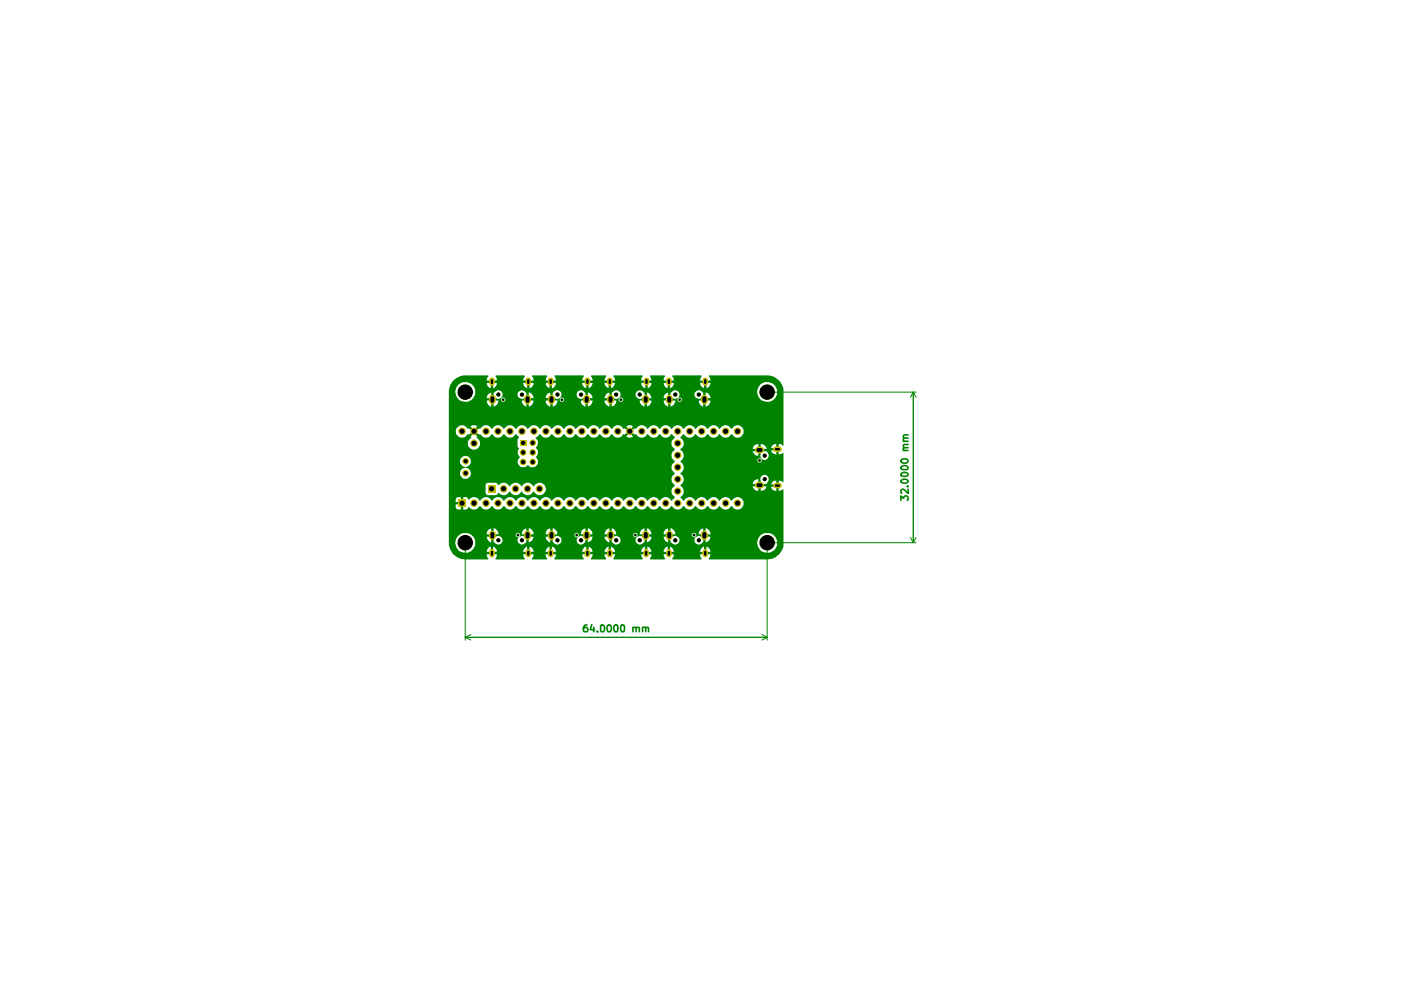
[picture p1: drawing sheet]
<svg xmlns="http://www.w3.org/2000/svg" width="297mm" height="210mm" viewBox="0 0 297 210" stroke-linecap="round" stroke-linejoin="round" font-family="sans-serif">
<path d="M95.9 80.9l1.4-1.1 1-.2h5.1l.1 .2-.3 .5v.4h2.1v-.5l-.2-.4 .1-.2h6l.1 .2-.4 .9h2.2v-.4l-.3-.5 .1-.2h3l.2 .2-.4 .5v.4h2.2v-.4l-.4-.5 .1-.2h6.1l.1 .2-.3 .3-.1 .6h2.2v-.4l-.3-.5 .1-.2h3l.1 .2-.3 .9h2.2v-.4l-.4-.5 .1-.2h6l.2 .2-.3 .5v.4h2.1v-.4l-.3-.5 .1-.2h3l.2 .2-.4 .5v.4h2.1v-.5l-.3-.4 .2-.2h6l.1 .2-.4 .9h2.2v-.4l-.3-.5 .1-.2h12.6l1 .2a3.6 3.6 0 0 1 1.6 1.5l.5 1.1v12.1l-.6-.4h-.4v2.3l1-.4v6.2l-1-.3v2.2l1-.3-.1 12.3a3.6 3.6 0 0 1-3 2.5h-12.6l-.1-.2 .2-.3 .1-.6h-2.2v.4l.4 .5-.1 .2h-6l-.2-.2 .3-.5v-.4h-2.1v.4l.4 .5-.2 .2h-3l-.1-.2 .3-.5v-.4h-2.1v.4l.3 .5-.2 .2h-6l-.1-.2 .4-.9h-2.2v.4l.3 .5-.1 .2h-3l-.1-.2 .3-.9h-2.2v.4l.4 .5-.1 .2h-6.1l-.1-.2 .4-.5v-.4h-2.2v.5l.3 .4-.1 .2h-3l-.1-.2 .3-.5v-.4h-2.2l.1 .5 .3 .4-.1 .2h-6l-.2-.2 .3-.5v-.4h-2.1v.4l.3 .5v.2l-5.2-.1a3.3 3.3 0 0 1-3.1-3.3h1.3l.1 .3a2.09 2.09 0 0 0 2.9 1.5h51.1l-.4-.9-.4-.2v1.1h-.5v-1.1a1.05 1.05 0 0 0-.9 1.1h-5.6v-.4l-.7-.7v1.1h-.5v-1.1l-.4 .1-.3 .3-.2 .7h-2.6v-.2a1.01 1.01 0 0 0-.9-.9v1.1h-.5v-1.1a1.1 1.1 0 0 0-.7 1.1h-5.6l-.2-.6-.7-.5v1.1h-.5v-1.1l-.5 .3-.2 .3-.1 .5h-2.6l-.1-.6-.7-.5v1.1h-.5v-1.1a1.24 1.24 0 0 0-.9 1.1h-5.5v-.2a1.01 1.01 0 0 0-.9-.9v1.1h-.5l-.1-1.1a1.44 1.44 0 0 0-.7 1.1h-2.6l-.2-.8-.6-.3v1.1h-.5l-.1-1.1a1.35 1.35 0 0 0-.8 1.1h-5.6v-.4l-.7-.7v1.1h-.5v-1.1l-.6 .3-.3 .5v.3h-3.6l.3-.2a2.13 2.13 0 0 0 .4-3h2.9v.2a1.27 1.27 0 0 0 .9 1h.8v.1l.4 .3a.98 .98 0 0 0 1.3-.8h3.1v.1a1 1 0 0 0 .8 .7 1 1 0 0 0 1-.4 1.23 1.23 0 0 0 1.6-1.2h2.6l.1 .6 .5 .5 1 .1 .1 .1a.9 .9 0 0 0 1.6-.1v-.4h3.3l.2 .6a1.1 1.1 0 0 0 1.5-.1l.6-.1a1.16 1.16 0 0 0 1-1.2h2.6l.4 .9 .4 .3h.9a.89 .89 0 0 0 1.2 .3l.3-.2 .2-.5h3.1l.3 .6a.93 .93 0 0 0 1.4-.1l.1-.1h.7l.6-.3 .3-.6v-.3h2.6l.3 .8 .3 .3 1 .1 .4 .3a.77 .77 0 0 0 1.1-.2l.3-.5h3.1l.2 .5 .7 .4 .7-.3h11.7a2.12 2.12 0 0 0 2.7 2 2.12 2.12 0 0 0 1.3-3.1l-.1-.2-.7-.7-.5-.2h-1.1a2.19 2.19 0 0 0-1.6 2.2h-11.7l.2-.2a1.36 1.36 0 0 0 1.6-1.2h-1v1.2h-.5v-1.2h-.5l-.3-.2h-.3l-.6 .4-.2 .6h-3.1l-.1-.2a.9 .9 0 0 0-1.3-.6h-.5v1.2h-.6v-1.2h-4.4v1.2h-.5v-1.2l-.6-.1a.99 .99 0 0 0-1.4 .9h-3.1l-.2-.6-.6-.4h-.3l-.3 .2h-.5v1.2h-.5v-1.2h-4.6v1.2h-.5v-1.2l-.5-.1a.92 .92 0 0 0-1.3 .9h-3.3v-.2a.89 .89 0 0 0-1.2-.7l-.6 .1v1.2h-.5v-1.2h-4.6v1.2h-.5v-1.2l-.8-.2h-.3l-.6 .4-.2 .6h-3.1a.95 .95 0 0 0-1.4-.8h-.6v1.2h-.5v-1.2h-3.8l-.6-.6 50.9 .1v-.3a1.17 1.17 0 0 0-1-1v1.2h-.5v-1.2l-.6 .3-.3 .6v.3h-5a1.39 1.39 0 0 0-1-1.2v1.2h-.6v-1.2l-.5 .3-.4 .6v.3h-2.6l-.1-.4a.9 .9 0 0 0-.8-.8v1.2h-.5v-1.2l-.8 .4-.3 .8h-5v-.4a.9 .9 0 0 0-.9-.8v1.2h-.5v-1.2l-.8 .4-.2 .8h-2.6a1.31 1.31 0 0 0-.8-1.2h-.2v1.2h-.5v-1.2a1.16 1.16 0 0 0-1 1.2h-4.9l-.2-.6-.7-.6h-.1v1.2h-.5v-1.2a1.16 1.16 0 0 0-1 1.2h-2.6v-.2a1.17 1.17 0 0 0-1-1v1.2h-.5v-1.2l-.7 .4-.2 .5v.3h-5v-.2a1.17 1.17 0 0 0-1.1-1v1.2h-.5v-1.2l-.6 .4-.3 .5v.3h-3.7l-.3-.2h-1.1l-.3 .2a1.96 1.96 0 0 0-1.3 2h-1.3v-7.7h1.4l.4 .5h1.9l.4-.5h.2a1.27 1.27 0 0 0 2.2-.2l.2 .1a1.31 1.31 0 0 0 1.2 .7 1.31 1.31 0 0 0 1.1-.8l.2 .1a1.31 1.31 0 0 0 1.2 .7 1.31 1.31 0 0 0 1.2-.8l.1 .1a1.31 1.31 0 0 0 1.2 .7 1.31 1.31 0 0 0 1.2-.8l.2 .1a1.31 1.31 0 0 0 1.2 .7 1.31 1.31 0 0 0 1.1-.8l.2 .1a1.31 1.31 0 0 0 1.2 .7 1.31 1.31 0 0 0 1.2-.8l.2 .1a1.31 1.31 0 0 0 1.2 .7 1.31 1.31 0 0 0 1.1-.8l.2 .1a1.31 1.31 0 0 0 1.2 .7 1.31 1.31 0 0 0 1.2-.8l.1 .1a1.31 1.31 0 0 0 1.2 .7 1.31 1.31 0 0 0 1.2-.8l.2 .1a1.31 1.31 0 0 0 1.2 .7 1.31 1.31 0 0 0 1.1-.8l.2 .1a1.31 1.31 0 0 0 1.2 .7 1.31 1.31 0 0 0 1.2-.8l.2 .1a1.31 1.31 0 0 0 1.2 .7 1.31 1.31 0 0 0 1.1-.8l.2 .1a1.31 1.31 0 0 0 1.2 .7 1.31 1.31 0 0 0 1.2-.8l.1 .1a1.31 1.31 0 0 0 1.2 .7 1.31 1.31 0 0 0 1.2-.8l.2 .1a1.31 1.31 0 0 0 1.2 .7 1.31 1.31 0 0 0 1.1-.8l.2 .1a1.31 1.31 0 0 0 1.2 .7 1.31 1.31 0 0 0 1.2-.8l.2 .1a1.31 1.31 0 0 0 1.2 .7 1.31 1.31 0 0 0 1.1-.8l.2 .1a1.31 1.31 0 0 0 1.2 .7 1.31 1.31 0 0 0 1.2-.8l.1 .1a1.31 1.31 0 0 0 1.2 .7 1.31 1.31 0 0 0 1.2-.8l.2 .1a1.31 1.31 0 0 0 1.2 .7 1.31 1.31 0 0 0 1.1-.8l.2 .1a1.31 1.31 0 0 0 1.2 .7 1.31 1.31 0 0 0 1.2-.8l.2 .1a1.31 1.31 0 0 0 1.2 .7 1.31 1.31 0 0 0 1.1-.8l.2 .1a1.31 1.31 0 0 0 2 .4 1.31 1.31 0 0 0 0-2.1 1.31 1.31 0 0 0-2 .5l-.2-.1a1.31 1.31 0 0 0-1.2-.7 1.31 1.31 0 0 0-1.1 .8l-.2-.1a1.31 1.31 0 0 0-1.2-.7 1.31 1.31 0 0 0-1.2 .8l-.2-.1a1.31 1.31 0 0 0-1.2-.7 1.31 1.31 0 0 0-1.1 .8l-.2-.1a1.31 1.31 0 0 0-1.2-.7 1.31 1.31 0 0 0-1.2 .8h-.1l-.7-.8 .7-.8v-.8l-.5-.7h15.2l.3 .5 .5 .5 1.4-.1 .5-.4 .2-.4h1l.2 .5 .3 .3 .6 .1v-.9l-3.3-.1v1h-.5v-1h-16.4l-.2-.2 .2-.2h20.2v-.8l-.7 .1-.4 .7h-19.1l.2-.2 16.2 .1v-1h.4l.1 1h1.3v-.2l.4-.6a.94 .94 0 0 0-.5-1 .94 .94 0 0 0-1 .1l-.3 .7h-.7l-.6 .3-.3 .6h-15l.2-.2a1.39 1.39 0 0 0-.4-1.8l-.2-.2 .2-.1a1.45 1.45 0 0 0-.2-2.4l.3-.2a1.5 1.5 0 0 0 .1-1.9h15l.6 .8 1 .1v.2a.91 .91 0 0 0 1.4 .6 .91 .91 0 0 0 0-1.6v-.1h-1.3l-.1 .9h-.4v-.9h-16.2l-.2-.2h19.1a1.04 1.04 0 0 0 1.1 .9v-.9h-20.2a.22 .22 0 0 1-.2-.2 .22 .22 0 0 1 .2-.2l18.2 .1-.1-.2h2.1v-.9l-.9 .3-.2 .6h-1a1.34 1.34 0 0 0-1.2-.9v1h-.5v-1h-.3a1.3 1.3 0 0 0-.9 1h-15.2a1.36 1.36 0 0 0 .5-1.5l-.7-.9 .7-.7 .8 .7a1.46 1.46 0 0 0 1.7-.6l.2-.1 .5 .6a1.44 1.44 0 0 0 1.8-.5l.2-.1 .5 .6a1.44 1.44 0 0 0 1.9-.5l.2-.1 .5 .6a1.44 1.44 0 0 0 1.8-.5l.2-.1 .5 .6a1.38 1.38 0 0 0 1.9-.7 1.36 1.36 0 0 0-.5-1.5l-.5-.2h-.5l-.4 .1-.5 .6-.2-.1a1.37 1.37 0 0 0-1.8-.5l-.5 .6-.2-.1a1.37 1.37 0 0 0-1.9-.5l-.5 .6-.2-.1a1.37 1.37 0 0 0-1.8-.5l-.5 .6-.2-.1a1.37 1.37 0 0 0-1.9-.5l-.5 .6-.1-.1a1.37 1.37 0 0 0-1.9-.5l-.5 .6-.2-.1a1.37 1.37 0 0 0-1.8-.5l-.5 .6-.2-.1a1.37 1.37 0 0 0-1.9-.5l-.5 .6-.2-.1a1.37 1.37 0 0 0-1.8-.5l-.5 .6-.3-.1-.7 .7 .7 .7 .3-.2 .7 .7a1.46 1.46 0 0 0 1.6-.6l.2-.1 .5 .6a1.44 1.44 0 0 0 1.9-.5l.2-.1 .5 .6a1.44 1.44 0 0 0 1.8-.5l.2-.1 .6 .6v.3l-.6 .5-.2 .6a1.21 1.21 0 0 0 .8 1.2v.2l-.6 .5v.2a1.32 1.32 0 0 0 .5 1.6l.1 .3-.6 .5a1.23 1.23 0 0 0 .6 1.7v.3l-.6 .6a1.18 1.18 0 0 0 .6 1.7v.2l-.6 .5-.2 .6 .2 .7 .6 .5v.3l-.5 .3-.1 .3-.2-.1a1.31 1.31 0 0 0-1.2-.7 1.31 1.31 0 0 0-1.1 .8l-.2-.1a1.31 1.31 0 0 0-1.2-.7 1.31 1.31 0 0 0-1.2 .8l-.2-.1a1.31 1.31 0 0 0-1.2-.7 1.31 1.31 0 0 0-1.1 .8l-.2-.1a1.31 1.31 0 0 0-1.2-.7 1.31 1.31 0 0 0-1.2 .8l-.1-.1a1.31 1.31 0 0 0-1.2-.7 1.31 1.31 0 0 0-1.2 .8l-.2-.1a1.31 1.31 0 0 0-1.2-.7 1.31 1.31 0 0 0-1.1 .8l-.2-.1a1.31 1.31 0 0 0-1.2-.7 1.31 1.31 0 0 0-1.2 .8l-.2-.1a1.31 1.31 0 0 0-1.2-.7 1.31 1.31 0 0 0-1.1 .8l-.2-.1a1.31 1.31 0 0 0-1.2-.7 1.31 1.31 0 0 0-1.2 .8l-.1-.1a1.31 1.31 0 0 0-1.2-.7 1.31 1.31 0 0 0-1.2 .8l-.2-.1a1.31 1.31 0 0 0-1.2-.7 1.31 1.31 0 0 0-1.1 .8l-.2-.1a1.31 1.31 0 0 0-1.2-.7 1.31 1.31 0 0 0-1.2 .8l-.2-.1a1.31 1.31 0 0 0-1.2-.7 1.31 1.31 0 0 0-1.1 .8l-.2-.1a1.31 1.31 0 0 0-1.2-.7 1.31 1.31 0 0 0-1.2 .8l-.1-.1a1.31 1.31 0 0 0-1.2-.7 1.31 1.31 0 0 0-1.2 .8l-.2-.1a1.31 1.31 0 0 0-1.2-.7 1.31 1.31 0 0 0-1.1 .8l-.2-.1a1.36 1.36 0 0 0-2.2-.2h-.2l-.4-.5h-.7v2.6h-.5v-1.1h-1l-.1 .6h-1.4v-1.1h2.5v-1l-.8 .1-.3 .3v.6h-1.4v-1.9h7.8l.4 .5h1.8l.4-.5 .4 .2a1.27 1.27 0 0 0 1.9-.5l.3 .1a1.25 1.25 0 0 0 1.2 .7 1.25 1.25 0 0 0 1.1-.8l.2 .1a1.25 1.25 0 0 0 1.2 .7 1.25 1.25 0 0 0 1.1-.8l.3 .1a1.32 1.32 0 0 0 1.9 .5 1.32 1.32 0 0 0 .3-2 1.32 1.32 0 0 0-2-.1l-.3 .4h-.2a1.29 1.29 0 0 0-1.2-.8 1.29 1.29 0 0 0-1.1 .8l-.2-.1a1.33 1.33 0 0 0-1.2-.7 1.33 1.33 0 0 0-1.2 .8l-.2-.1a1.3 1.3 0 0 0-2.2-.1h-.1l-.4-.5h-2l-.2 .4v1.7h-7.8v-4.2h2.3v.4a1.17 1.17 0 0 0 2 .5 1.17 1.17 0 0 0-.5-2l-.3-.1 .1-.1a1.16 1.16 0 0 0 .7-1.9 1.16 1.16 0 0 0-2 .4v.7l.6 .7 .5 .2v.1a1.18 1.18 0 0 0-1.1 1.1h-2.3v-6.3h3.9l.1 .2a1.31 1.31 0 0 0 2.1 .9 1.31 1.31 0 0 0-.1-2.2l-.2-.2 .2-.2-.7-.6-.8 .6 .2 .1v.3l-.6 .5-.2 .6h-3.9v-2.6h1.4l.2 .7 .7 .6a1.46 1.46 0 0 0 1.6-.6l.2-.1 .1 .2 .8-.8h.6l.8 .8 .3-.2 .5 .6a1.44 1.44 0 0 0 1.8-.5l.2-.1 .5 .6a1.44 1.44 0 0 0 1.9-.5l.1-.1 .5 .6a1.44 1.44 0 0 0 1.9-.5l.2-.1 .6 .7-.4 .4v1.6l.4 .5a1.21 1.21 0 0 0 .1 1.7 1.21 1.21 0 0 0 .4 2.2 1.19 1.19 0 0 0 1.2-.4l.2-.1a1.15 1.15 0 0 0 1.7 .1 1.15 1.15 0 0 0-.1-1.7l.3-.4a1.23 1.23 0 0 0-.1-1.4l-.2-.4a1.19 1.19 0 0 0 0-1.8l-.1-.2 .9-.8h.2l.5 .6a1.44 1.44 0 0 0 1.8-.5l.2-.1 .5 .6a1.44 1.44 0 0 0 1.9-.5l.1-.1 .5 .6a1.44 1.44 0 0 0 1.9-.5l.2-.1 .5 .6a1.44 1.44 0 0 0 1.8-.5l.2-.1 .5 .6a1.44 1.44 0 0 0 1.9-.5l.2-.1 .5 .6a1.44 1.44 0 0 0 1.8-.5l.2-.1 .5 .6 .4 .2h.5l.5-.3h1.1l.5 .3 .9-.2-.7-.7-.7 .6h-1.1l.5-.5 .2 .2 .8-.8-.8-.6-.2 .1-.5-.5h1.1l.7 .7 .7-.8-.9-.1-.5 .2h-1.1l-.5-.2a1.44 1.44 0 0 0-1.4 .7l-.2-.1a1.37 1.37 0 0 0-1.8-.5l-.5 .6-.2-.1a1.37 1.37 0 0 0-1.9-.5l-.5 .6-.2-.1a1.37 1.37 0 0 0-1.8-.5l-.5 .6-.2-.1a1.37 1.37 0 0 0-1.9-.5l-.5 .6-.1-.1a1.37 1.37 0 0 0-1.9-.5l-.5 .6-.2-.1a1.37 1.37 0 0 0-1.8-.5l-.5 .6-.2-.1a1.37 1.37 0 0 0-1.9-.5l-.5 .6-.2-.1a1.37 1.37 0 0 0-1.8-.5l-.5 .6-.2-.1a1.37 1.37 0 0 0-1.9-.5l-.5 .6-.1-.1a1.37 1.37 0 0 0-1.9-.5l-.5 .6-.2-.1a1.37 1.37 0 0 0-1.8-.5l-.5 .6-.3-.1-.8 .6h-.6l-.8-.6-.3 .1-.5-.5h1.1l.8 .7 .7-.8-1-.1-.5 .2h-1.1a1.24 1.24 0 0 0-1.9 .6l-.1 .4h-1.4v-8.2l1.4 .1a1.96 1.96 0 0 0 1.8 1.9h.8l.3-.2h3.7v.2a1.22 1.22 0 0 0 .9 1 1.22 1.22 0 0 0 1.3-.4l.3-.8h5v.2a1.22 1.22 0 0 0 .9 1 1.22 1.22 0 0 0 1.3-.4l.2-.8h2.6l.1 .6 .5 .5a1.27 1.27 0 0 0 1.9-1l5-.1a1.34 1.34 0 0 0 .8 1.2 1.57 1.57 0 0 0 1.4-.4l.2-.8h2.6v.2a1.36 1.36 0 0 0 1.9 .8l.5-.7v-.3h5l.2 .6 .7 .6h.7l.6-.3 .3-.6v-.3h2.6a1.25 1.25 0 0 0 .9 1.1 1.25 1.25 0 0 0 1.3-.3l.3-.8h5v.2a1.23 1.23 0 0 0 1.2 1 1.23 1.23 0 0 0 1.2-1.1v-.2h-.9l-.1 1.3h-.5v-1.3h-6.9v1.3h-.6v-1.3h-4.4v1.3h-.5v-1.3h-7v1.3h-.5v-1.3h-4.6v1.3h-.5v-1.3h-6.9v1.3h-.5v-1.3h-4.5l-.1 1.3h-.5v-1.3h-6.9l-.1 1.3h-.5v-1.3l-4.6 .1 .8-.6 4.9 .1a1.04 1.04 0 0 0 1.4-.7v-.1h3.1a.95 .95 0 0 0 1.5 .7l6.6 .1a.88 .88 0 0 0 1.2-.8h3.3v.1a.9 .9 0 0 0 1.3 .6h6.6l.6 .2 .5-.3 .3-.6h3.1a.95 .95 0 0 0 1.4 .7l6.6 .1a.99 .99 0 0 0 1.4-.8h3.1v.1a.94 .94 0 0 0 1.4 .6h2l-.4-.9-.5-.3h10.8l.1 .3a2.09 2.09 0 0 0 2.8 1.5 2.09 2.09 0 0 0 1-3 2.13 2.13 0 0 0-2.4-.9 2.13 2.13 0 0 0-1.5 2.1h-10.9v1.2h-.5v-1.2l-.3-.2a.96 .96 0 0 0-1.6 .7h-3.1l-.3-.6a.77 .77 0 0 0-1.1-.2l-.5 .3v1.2h-.6v-1.2l-.6 .5-.3 .4v.3h-2.6v-.2a1.21 1.21 0 0 0-.9-1v1.2h-.5v-1.2l-.6-.3a.87 .87 0 0 0-1.2 .2l-.2 .6h-3.1l-.1-.5a.86 .86 0 0 0-1.5-.1l-.3 .1v1.2h-.5v-1.2l-.8 .5-.2 .7h-2.6l-.1-.6-.5-.5-.4-.1v1.2h-.5v-1.2l-.3-.2a.92 .92 0 0 0-1-.2 .92 .92 0 0 0-.5 .9h-3.3v-.2a.89 .89 0 0 0-.7-.8 .89 .89 0 0 0-1 .5h-.1v1.2h-.5v-1.2l-.8 .5-.2 .7h-2.6a1.39 1.39 0 0 0-1-1.2v1.2h-.5v-1.2l-.3-.2a.96 .96 0 0 0-1.6 .7h-3.1l-.1-.2a.79 .79 0 0 0-1-.7l-.9 .4v1.2h-.5v-1.2l-.6 .5-.3 .4v.3h-2.9l.1-.1a1.95 1.95 0 0 0 .2-2l-.2-.4-.7-.6h3.5a1.06 1.06 0 0 0 1.1 1 1.06 1.06 0 0 0 1-1h5.6l.1 .1a1.07 1.07 0 0 0 1.1 .9 1.07 1.07 0 0 0 1-1h2.6l.1 .5 .7 .5 .8-.1 .5-.5 .1-.4h5.5v.1a1.12 1.12 0 0 0 1.2 .9 1.12 1.12 0 0 0 1-1h2.6v.1a1.12 1.12 0 0 0 1.2 .9 1.12 1.12 0 0 0 1-1h5.6l.4 .8 .3 .2h.7a1.08 1.08 0 0 0 .7-1h2.6l.4 .8 .4 .2h.7a1.08 1.08 0 0 0 .6-1h5.6l.1 .1a1.06 1.06 0 0 0 1.8 .6l.2-.3 .1-.5h-.8v1.1h-.5v-1.1h-7.2v1.1h-.5v-1.1h-4.3v1.1h-.5v-1.1h-7.3v1.1h-.5v-1.1h-4.2v1.1h-.5v-1.1h-7.3v1.1h-.5v-1.1h-4.2v1.1h-.5v-1.1h-7.2v1.1h-.5v-1.1l-4.4 .1a2.16 2.16 0 0 0-3.2 1.9h-1.3v-.9z" fill="#008400"/>
<g fill="none" stroke="#008400" stroke-width=".21">
<path d="M163.2 83.1h31M193.6 83.1v32M193.6 83.1l-.6 1.1M193.6 83.1l.6 1.1M98.6 115.6v20.1M162.6 115.6v20.1M163.2 115.1h31M193 114l.6 1.1M194.2 114l-.6 1.1M98.6 135.1h64M98.6 135.1l1.2 .6M99.8 134.5l-1.2 .6"/>
<path d="M161.5 134.5l1.1 .6M162.6 135.1l-1.1 .6"/>
</g>
<g fill="none" stroke="#008400" stroke-width=".34">
<path d="M191 99.1l.3-.3a.84 .84 0 0 1 1.2 .4l-.2 .4h-1l-.2-.2zM191.1 97.5a.87 .87 0 0 1 1.4 .3 .84 .84 0 0 1-.8 .4 .84 .84 0 0 1-.7-.5zM191.5 95.5h1M191.5 93.6h1M192.5 94.9l-.9 .1-.1 .3 .2 .2M192.5 94.2h-.7a.35 .35 0 0 0-.3 .4 .35 .35 0 0 0 .3 .3M192.5 92.9h-.7a.37 .37 0 0 0-.3 .3 .37 .37 0 0 0 .2 .4M192.5 92.2l-.9 .1-.1 .4 .3 .2M191 106.1v-.9l.6 .5 .3-.5h.4l.2 .3v.4l-.1 .2M191 101.9l.3-.2a.84 .84 0 0 1 1.2 .4 1 1 0 0 1-1.5 0zM191 100.5l.3-.3a.84 .84 0 0 1 1.2 .5 1 1 0 0 1-1.5 0zM192.4 103.1h.1"/>
<path d="M192.5 103.7v.9l-1.1-.9-.4 .4v.3l.2 .2M124.5 132.5l-.5 .1a1.11 1.11 0 0 0-.1 1.3h.6l.1-.6-.3-.3-.4 .1-.2 .2M125.5 132.4l-.4 1.1h1M125.9 133v.9M126.7 133.9h.1M127.4 132.6l.4-.1a.88 .88 0 0 1 .1 1.4h-.4l-.2-.2zM128.9 132.6l.3-.1a.88 .88 0 0 1 .2 1.4h-.5l-.1-.2-.1-.7zM130.3 132.6l.3-.1 .4 .3v.9l-.2 .2h-.4l-.2-.2-.1-.7zM131.7 132.6h.6l.1 .8-.2 .5h-.4l-.1-.2-.1-.7zM134.2 133.1l.6-.1 .1 .9M134.2 133v.9M134.9 133.2l.1-.2h.5l.1 .9"/>
<path d="M136.2 133.1l.6-.1 .1 .9M136.2 133v.9M136.9 133.2v-.2h.5l.1 .9"/>
</g>
<path d="M104.4 84.4v.6M111.8 84.4v.6M116.9 84.4v.6M124.4 84.4v.6" fill="none" stroke="#c2c200" stroke-width="1.4"/>
<path d="M104.3 80.6v.6M112 80.6v.6M116.8 80.6v.6M124.5 80.6v.6" fill="none" stroke="#c2c200" stroke-width="1.2"/>
<g fill="#c2c200">
<path d="M110.2 93.3h1.4v1.3h-1.4z"/>
<circle cx="110.9" cy="95.9" r=".72"/>
<circle cx="110.9" cy="98" r=".72"/>
<circle cx="112.9" cy="98" r=".72"/>
<circle cx="112.9" cy="95.9" r=".72"/>
<circle cx="125.9" cy="91.4" r=".8"/>
<circle cx="123.4" cy="91.4" r=".8"/>
<circle cx="120.8" cy="91.4" r=".8"/>
<circle cx="118.3" cy="91.4" r=".8"/>
<circle cx="108.1" cy="91.4" r=".8"/>
<circle cx="105.6" cy="91.4" r=".8"/>
<circle cx="103" cy="91.4" r=".8"/>
<circle cx="100.5" cy="91.4" r=".8"/>
<circle cx="98" cy="91.4" r=".8"/>
<circle cx="100.5" cy="94" r=".8"/>
<circle cx="98.7" cy="97.8" r=".72"/>
<circle cx="98.7" cy="100.3" r=".72"/>
<circle cx="110.7" cy="91.4" r=".8"/>
<circle cx="112.9" cy="93.9" r=".72"/>
<circle cx="113.2" cy="91.4" r=".8"/>
<circle cx="115.7" cy="91.4" r=".8"/>
</g>
<path d="M141.8 117v.6M149.5 117v.6" fill="none" stroke="#c2c200" stroke-width="1.2"/>
<path d="M141.9 113.2v.6M149.4 113.2v.6" fill="none" stroke="#c2c200" stroke-width="1.4"/>
<g fill="#c2c200">
<circle cx="148.8" cy="106.7" r=".8"/>
<circle cx="151.3" cy="106.7" r=".8"/>
<circle cx="153.8" cy="106.7" r=".8"/>
<circle cx="156.4" cy="106.7" r=".8"/>
</g>
<path d="M136.9 113.2v.6" fill="none" stroke="#c2c200" stroke-width="1.4"/>
<path d="M129.3 117v.6M137 117v.6" fill="none" stroke="#c2c200" stroke-width="1.2"/>
<g fill="#c2c200">
<circle cx="143.7" cy="101.6" r=".8"/>
<circle cx="143.7" cy="99.1" r=".8"/>
<circle cx="143.7" cy="96.5" r=".8"/>
<circle cx="143.7" cy="94" r=".8"/>
<circle cx="138.6" cy="106.7" r=".8"/>
<circle cx="141.1" cy="106.7" r=".8"/>
<circle cx="143.7" cy="106.7" r=".8"/>
<circle cx="146.2" cy="106.7" r=".8"/>
<circle cx="143.7" cy="104.1" r=".8"/>
</g>
<path d="M129.5 84.4v.6M129.5 113.2v.6" fill="none" stroke="#c2c200" stroke-width="1.4"/>
<path d="M129.3 80.6v.6M137.1 80.6v.6" fill="none" stroke="#c2c200" stroke-width="1.2"/>
<g fill="#c2c200">
<circle cx="128.4" cy="106.7" r=".8"/>
<circle cx="131" cy="106.7" r=".8"/>
<circle cx="133.5" cy="106.7" r=".8"/>
<circle cx="136.1" cy="106.7" r=".8"/>
<circle cx="148.8" cy="91.4" r=".8"/>
</g>
<path d="M136.9 84.4v.6M149.4 84.4v.6" fill="none" stroke="#c2c200" stroke-width="1.4"/>
<path d="M149.5 80.6v.6" fill="none" stroke="#c2c200" stroke-width="1.2"/>
<g fill="#c2c200">
<circle cx="136.1" cy="91.4" r=".8"/>
<circle cx="133.5" cy="91.4" r=".8"/>
<circle cx="131" cy="91.4" r=".8"/>
<circle cx="128.4" cy="91.4" r=".8"/>
<circle cx="146.2" cy="91.4" r=".8"/>
<circle cx="143.7" cy="91.4" r=".8"/>
<circle cx="141.1" cy="91.4" r=".8"/>
<circle cx="138.6" cy="91.4" r=".8"/>
</g>
<path d="M141.9 84.4v.6" fill="none" stroke="#c2c200" stroke-width="1.4"/>
<path d="M141.8 80.6v.6" fill="none" stroke="#c2c200" stroke-width="1.2"/>
<g fill="#c2c200">
<circle cx="151.3" cy="91.4" r=".8"/>
<circle cx="153.8" cy="91.4" r=".8"/>
<circle cx="156.4" cy="91.4" r=".8"/>
</g>
<path d="M164.5 95.2h.7M104.3 117v.6M112 117v.6M164.5 103h.7" fill="none" stroke="#c2c200" stroke-width="1.2"/>
<path d="M160.8 95.4h.5M104.4 113.2v.6M111.8 113.2v.6M160.8 102.9h.5" fill="none" stroke="#c2c200" stroke-width="1.4"/>
<g fill="#c2c200">
<circle cx="108.1" cy="106.7" r=".8"/>
<circle cx="110.7" cy="106.7" r=".8"/>
<circle cx="113.2" cy="106.7" r=".8"/>
<circle cx="111.8" cy="103.6" r=".8"/>
<circle cx="114.4" cy="103.6" r=".8"/>
</g>
<path d="M116.8 117v.6M124.5 117v.6" fill="none" stroke="#c2c200" stroke-width="1.2"/>
<path d="M116.9 113.2v.6M124.4 113.2v.6" fill="none" stroke="#c2c200" stroke-width="1.4"/>
<g fill="#c2c200">
<path d="M97.1 105.9h1.6v1.6h-1.6z"/>
<path d="M103.5 102.9h1.6v1.6h-1.6z"/>
<circle cx="100.5" cy="106.7" r=".8"/>
<circle cx="103" cy="106.7" r=".8"/>
<circle cx="105.6" cy="106.7" r=".8"/>
<circle cx="106.8" cy="103.6" r=".8"/>
<circle cx="109.3" cy="103.6" r=".8"/>
<circle cx="115.7" cy="106.7" r=".8"/>
<circle cx="118.3" cy="106.7" r=".8"/>
<circle cx="120.8" cy="106.7" r=".8"/>
<circle cx="123.4" cy="106.7" r=".8"/>
<circle cx="125.9" cy="106.7" r=".8"/>
</g>
<g fill="none" stroke="#c2c2c2" stroke-width=".21">
<circle cx="106.7" cy="84.7" r=".38"/>
<circle cx="119.1" cy="84.7" r=".38"/>
<circle cx="131.7" cy="84.7" r=".38"/>
<circle cx="144.1" cy="84.7" r=".38"/>
<circle cx="161" cy="97.6" r=".38"/>
<circle cx="109.8" cy="113.5" r=".38"/>
<circle cx="122.3" cy="113.5" r=".38"/>
<circle cx="134.7" cy="113.5" r=".38"/>
<circle cx="147.1" cy="113.5" r=".38"/>
</g>
<g fill="#000">
<path d="M106.6 84.6l.3 .2-.1 .1-.3-.1zM119 84.6l.3 .2-.1 .1-.3-.1zM131.6 84.6l.3 .2-.1 .1-.4-.1zM144 84.6l.3 .2-.1 .1-.3-.1zM160.9 97.4l.3 .2-.1 .2-.3-.2zM109.7 113.3l.3 .2-.1 .1-.3-.1zM122.2 113.3l.3 .2-.1 .1-.4-.1zM134.6 113.3l.3 .2-.1 .1-.3-.1zM147 113.3l.4 .2-.1 .1-.4-.1z"/>
<circle cx="98" cy="91.4" r=".55"/>
<circle cx="98.6" cy="83.1" r="1.65"/>
<circle cx="98.7" cy="97.8" r=".47"/>
<circle cx="100.5" cy="91.4" r=".55"/>
<circle cx="100.5" cy="94" r=".55"/>
<circle cx="103" cy="91.4" r=".55"/>
<circle cx="105.6" cy="91.4" r=".55"/>
<circle cx="105.7" cy="83.7" r=".47"/>
<circle cx="108.1" cy="91.4" r=".55"/>
<circle cx="110.7" cy="83.7" r=".47"/>
<circle cx="110.7" cy="91.4" r=".55"/>
<circle cx="110.9" cy="93.9" r=".47"/>
<circle cx="110.9" cy="98" r=".47"/>
<circle cx="110.9" cy="95.9" r=".47"/>
<circle cx="112.9" cy="93.9" r=".47"/>
<circle cx="112.9" cy="98" r=".47"/>
<circle cx="112.9" cy="95.9" r=".47"/>
<circle cx="113.2" cy="91.4" r=".55"/>
<circle cx="115.7" cy="91.4" r=".55"/>
<circle cx="118.2" cy="83.7" r=".47"/>
<circle cx="118.3" cy="91.4" r=".55"/>
<circle cx="120.8" cy="91.4" r=".55"/>
<circle cx="123.2" cy="83.7" r=".47"/>
<circle cx="123.4" cy="91.4" r=".55"/>
<circle cx="125.9" cy="91.4" r=".55"/>
<circle cx="128.4" cy="91.4" r=".55"/>
<circle cx="130.6" cy="83.7" r=".47"/>
<circle cx="131" cy="91.4" r=".55"/>
<circle cx="133.5" cy="91.4" r=".55"/>
<circle cx="135.6" cy="83.7" r=".47"/>
<circle cx="136.1" cy="91.4" r=".55"/>
<circle cx="138.6" cy="91.4" r=".55"/>
<circle cx="141.1" cy="91.4" r=".55"/>
<circle cx="143.2" cy="83.7" r=".47"/>
<circle cx="143.7" cy="91.4" r=".55"/>
<circle cx="143.7" cy="94" r=".55"/>
<circle cx="143.7" cy="96.5" r=".55"/>
<circle cx="143.7" cy="99.1" r=".55"/>
<circle cx="146.2" cy="91.4" r=".55"/>
<circle cx="148.2" cy="83.7" r=".47"/>
<circle cx="148.8" cy="91.4" r=".55"/>
<circle cx="151.3" cy="91.4" r=".55"/>
<circle cx="153.8" cy="91.4" r=".55"/>
<circle cx="156.4" cy="91.4" r=".55"/>
<circle cx="162.1" cy="96.6" r=".47"/>
<circle cx="162.6" cy="83.1" r="1.65"/>
<circle cx="98" cy="106.7" r=".55"/>
<circle cx="98.6" cy="115.1" r="1.65"/>
<circle cx="98.7" cy="100.3" r=".47"/>
<circle cx="100.5" cy="106.7" r=".55"/>
<circle cx="103" cy="106.7" r=".55"/>
<circle cx="104.2" cy="103.6" r=".55"/>
<circle cx="105.6" cy="106.7" r=".55"/>
<circle cx="105.7" cy="114.6" r=".47"/>
<circle cx="106.8" cy="103.6" r=".55"/>
<circle cx="108.1" cy="106.7" r=".55"/>
<circle cx="109.3" cy="103.6" r=".55"/>
<circle cx="110.7" cy="114.6" r=".47"/>
<circle cx="110.7" cy="106.7" r=".55"/>
<circle cx="111.8" cy="103.6" r=".55"/>
<circle cx="113.2" cy="106.7" r=".55"/>
<circle cx="114.4" cy="103.6" r=".55"/>
<circle cx="115.7" cy="106.7" r=".55"/>
<circle cx="118.2" cy="114.6" r=".47"/>
<circle cx="118.3" cy="106.7" r=".55"/>
<circle cx="120.8" cy="106.7" r=".55"/>
<circle cx="123.2" cy="114.6" r=".47"/>
<circle cx="123.4" cy="106.7" r=".55"/>
<circle cx="125.9" cy="106.7" r=".55"/>
<circle cx="128.4" cy="106.7" r=".55"/>
<circle cx="130.6" cy="114.6" r=".47"/>
<circle cx="131" cy="106.7" r=".55"/>
<circle cx="133.5" cy="106.7" r=".55"/>
<circle cx="135.6" cy="114.6" r=".47"/>
<circle cx="136.1" cy="106.7" r=".55"/>
<circle cx="138.6" cy="106.7" r=".55"/>
<circle cx="141.1" cy="106.7" r=".55"/>
<circle cx="143.2" cy="114.6" r=".47"/>
<circle cx="143.7" cy="106.7" r=".55"/>
<circle cx="143.7" cy="104.1" r=".55"/>
<circle cx="143.7" cy="101.6" r=".55"/>
<circle cx="146.2" cy="106.7" r=".55"/>
<circle cx="148.2" cy="114.6" r=".47"/>
<circle cx="148.8" cy="106.7" r=".55"/>
<circle cx="151.3" cy="106.7" r=".55"/>
<circle cx="153.8" cy="106.7" r=".55"/>
<circle cx="156.4" cy="106.7" r=".55"/>
<circle cx="162.1" cy="101.6" r=".47"/>
<circle cx="162.6" cy="115.1" r="1.65"/>
</g>
<g fill="none" stroke="#000" stroke-width=".51">
<path d="M104.3 80.6v.6M112 80.6v.6M116.8 80.6v.6M124.5 80.6v.6M129.3 80.6v.6M137.1 80.6v.6M141.8 80.6v.6M149.5 80.6v.6M164.5 95.2h.7M104.3 117v.6M112 117v.6M116.8 117v.6"/>
<path d="M124.5 117v.6M129.3 117v.6M137 117v.6M141.8 117v.6M149.5 117v.6M164.5 103h.7"/>
</g>
<g fill="none" stroke="#000" stroke-width=".85">
<path d="M104.4 84.4v.6M111.8 84.4v.6M116.9 84.4v.6M124.4 84.4v.6M129.5 84.4v.6M136.9 84.4v.6M141.9 84.4v.6M149.4 84.4v.6M160.8 95.4h.5M104.4 113.2v.6M111.8 113.2v.6M116.9 113.2v.6"/>
<path d="M124.4 113.2v.6M129.5 113.2v.6M136.9 113.2v.6M141.9 113.2v.6M149.4 113.2v.6M160.8 102.9h.5"/>
</g>
</svg>
